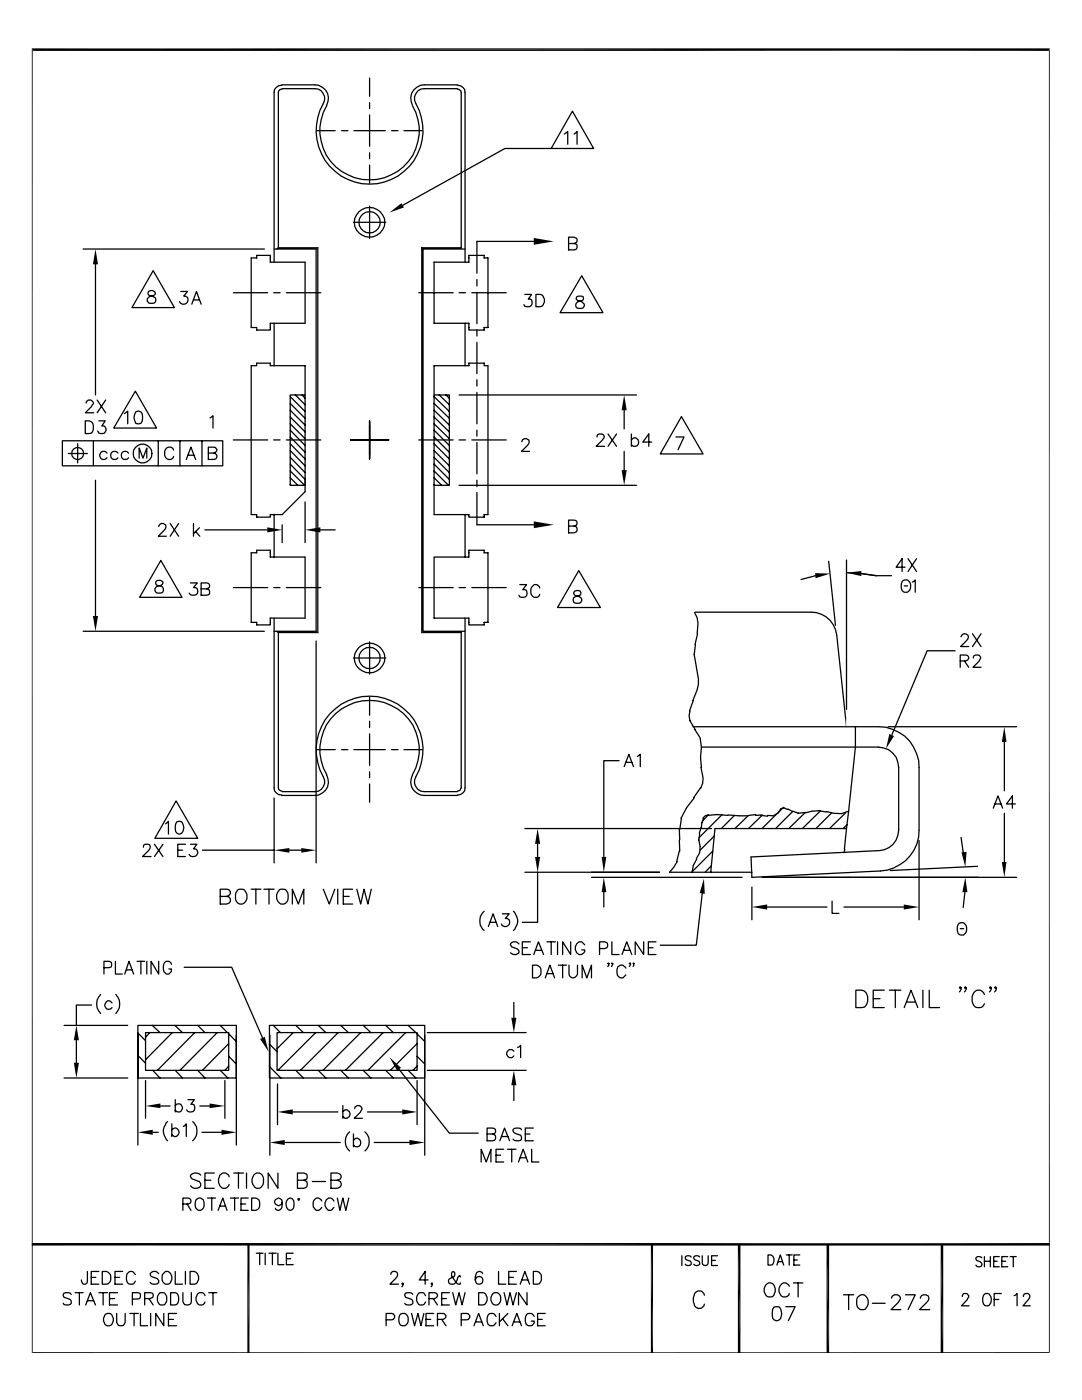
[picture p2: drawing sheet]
<svg xmlns="http://www.w3.org/2000/svg" width="216mm" height="279mm" viewBox="0 0 216 279" stroke-linecap="round" stroke-linejoin="round" font-family="sans-serif">
<g fill="none" stroke="#000" stroke-width=".25">
<path d="M56.2 16.9h6.6a2.73 2.73 0 0 1 2.4 4.1M56.2 17a1.45 1.45 0 0 0-1.5 1.5v33.8M56.3 17.7h6.5a1.99 1.99 0 0 1 1.7 3 10.7 10.7 0 0 0 9.2 16 10.7 10.7 0 0 0 9.3-16 1.99 1.99 0 0 1 1.7-3h6.6M56.3 17.8l-.4 .1-.4 .6v30.9M73.7 15.6v3.6M91.3 16.9h-6.6a2.73 2.73 0 0 0-2.4 4.1M91.3 17a1.45 1.45 0 0 1 1.5 1.5v33.8M91.3 17.8l.6 .3 .1 .4v30.9h-7.8M63.2 26.1h3.7M65.2 21.1a9.9 9.9 0 0 0 8.5 14.8 9.9 9.9 0 0 0 8.6-14.8M68.2 26.1h1.2M70.6 26.1h6.3"/>
<path d="M73.7 20.5v1.2M73.7 22.9v6.3M73.7 30.5v1.2M73.7 32.9v3.7M78.1 26.1h1.3M80.6 26.1h3.6M110 29.6h-9.2l-20.5 11.4M112.6 26.8l.7-.6v2.6M114.2 22.2l4.2 7.4h-8.4zM114.6 26.8l.5-.6v2.6M16.6 49.7h36.1M19 52.7v26.1"/>
<path d="M29.6 58.2a.54 .54 0 0 0 .3 .8 1.03 1.03 0 0 1 1.2 1.1 .9 .9 0 0 1-1 .5 .9 .9 0 0 1-.7-.9 1.2 1.2 0 0 1 1.2-.7l.4-.3v-.3a.89 .89 0 0 0-1.4-.2zM30.6 54l4.2 7.4h-8.5zM36.1 58.2h1.3l-.7 .9a.83 .83 0 0 1 .8 1 .83 .83 0 0 1-1.1 .6l-.6-.5M38.6 59.9h1.2M46.6 58.4h6.8M50.1 51.5h1.1v-.5h2.7v1.3h7v12.2h-7v1.4h-2.7v-.5h-1.1zM54.6 58.4h1.3M54.7 49.7h8.4v76.3h-8.4M55.5 49.4h7.9v76.8h-7.9M55.5 49.4l-.3 .3M57.1 58.4h6.9M70.5 44.4h6.5"/>
<path d="M73.7 41.1v6.5M83.6 58.4h6.8M84.2 49.4v76.8h7.8v31l-.2 .5-.5 .2M84.2 49.4l.2 .3M84.4 49.7v76.3h8.4M84.4 49.7h8.4M86.6 52.3h7v-1.3h3v.5h.8v13.9h-.8v.5h-3v-1.4h-7zM91.6 58.4h1.3M94.1 58.4h6.9M95.2 55.8v1.3M95.2 58.3v6.3M104.7 58.8h1.4l-.7 .9h.3a.82 .82 0 0 1 .4 1 .82 .82 0 0 1-.9 .5l-.5-.1-.1-.3"/>
<path d="M106.5 48.2h-11.3v6.3M106.9 58.8h.9a1.3 1.3 0 0 1 .9 1.2 1.3 1.3 0 0 1-.9 1.2h-.9zM113.5 48.6h1.1l.5-.3v-.7l-.5-.3h-1.1v2.6h1.1a.64 .64 0 0 0 .6-.7 .64 .64 0 0 0-.6-.6M115.1 59.2l-.1 .5 .3 .3a1.15 1.15 0 0 1 1.3 1.1l-.2 .2a.99 .99 0 0 1-1.5-.2 .96 .96 0 0 1 1.2-1.1 .54 .54 0 0 0 .2-.8zM116.1 55l4.2 7.4h-8.5zM19.4 79.8l1.7 2.6M21.1 79.8l-1.7 2.6M27 78.1l4.2 7.3h-8.5zM38.3 60.7l.9-2.5 .9 2.5M54.7 64.5v8.5M57.9 78.8h3v18.1h-3zM57.9 79.2l3 2.9"/>
<path d="M58.9 78.8l2 2M60.3 78.8l.6 .7M60.9 78.8v-5.8h-7v-.5h-2.7v.5h-1.1v29.7h1.1v.5h2.7v-.5h2.4l4.6-4.6v-2.7M86.6 78.8h3.1v18.1h-3.1zM86.6 78.8v-5.8h7v-.5h3v.5h.8v29.7h-.8v.5h-3v-.5h-7v-5.8M86.6 79.2l3.1 2.9M87.6 78.8l2.1 2M89 78.8l.7 .7M91.6 78.8h35.4M92.8 64.5v8.5M95.2 65.8v1.3M95.2 68.3v6.3"/>
<path d="M95.2 75.8v1.2M95.2 78.3v6.3M12.4 88h32v5h-32zM13.6 90.5h3.8M15.5 88.6v3.8M17 84h.8a1.5 1.5 0 0 1 .4 2.4l-1.2 .1zM17.2 80.4v-.1a.84 .84 0 0 1 .9-.5l.4 .3 .1 .5-1.6 1.8h1.7M18.6 88v5M19 95.8v27.1M19.7 84h1.3l-.7 1 .6 .1 .3 .5a.89 .89 0 0 1-.7 .9 .89 .89 0 0 1-1-.5M21.3 90.4a.8 .8 0 0 0-1.1-.1 .8 .8 0 0 0 0 1.2 .8 .8 0 0 0 1.1-.1M23.5 90.4a.8 .8 0 0 0-1.1-.1 .8 .8 0 0 0 0 1.2 .8 .8 0 0 0 1.1-.1"/>
<path d="M24.8 82.5l.7-.5v2.6M25.7 90.4a.8 .8 0 0 0-1.2-.1 .8 .8 0 0 0 0 1.2 .8 .8 0 0 0 1.2-.1M27.1 82.2a.82 .82 0 0 1 1.3 .3 2.45 2.45 0 0 1-.3 2h-1a2.08 2.08 0 0 1 0-2.3zM27.8 91.4v-2l.7 2 .8-2v2M31.6 88v5M34.6 89.8a.92 .92 0 0 0-1-.6 .92 .92 0 0 0-.7 1 1.12 1.12 0 0 0 .2 1.2 1.12 1.12 0 0 0 1.2 .2l.3-.5M35.9 88v5M37.2 91.7l.9-2.5 .9 2.5M37.5 90.8h1.2M40.3 88v5M41.6 90.4h1.1a.74 .74 0 0 0 .6-.7l-.3-.4-.3-.1h-1.1v2.5l1.4-.1 .3-.3a.76 .76 0 0 0-.6-.9M41.9 83.4l.6-.4v2.4"/>
<path d="M46.6 87.8h6.8M54.6 87.8h1.3M57.1 87.8h6.9M57.9 96.7l.2 .2M57.9 95.3l1.5 1.6M57.9 94l2.9 2.9M57.9 92.6l3 3.1M57.9 91.3l3 3M57.9 89.9l3 3.1M57.9 88.6l3 3M57.9 87.2l3 3.1M57.9 85.9l3 3"/>
<path d="M57.9 84.6l3 2.9M57.9 83.2l3 3M57.9 81.9l3 2.9M57.9 80.5l3 3M69.9 87.8h7.7M73.7 84v7.6M83.6 87.8h6.8M86.6 96.7l.2 .2M86.6 95.3l1.5 1.6M86.6 94l2.9 2.9M86.6 92.6l3.1 3.1M86.6 91.3l3.1 3"/>
<path d="M86.6 89.9l3.1 3.1M86.6 88.6l3.1 3M86.6 87.2l3.1 3.1M86.6 85.9l3.1 3M86.6 84.6l3.1 2.9M86.6 83.2l3.1 3M86.6 81.9l3.1 2.9M86.6 80.5l3.1 3M91.6 87.8h1.3M91.6 96.9h35.4M94.1 87.8h6.9M95.2 85.9v1.1"/>
<path d="M95.2 88.3v6.3M95.2 95.8v1.3M95.2 98.3v6.4h11.3M104.1 88.1a.74 .74 0 0 1 1.2-.5 .74 .74 0 0 1-.1 1.3l-1.1 1.2h1.6M119.1 87.2l.1-.4a.89 .89 0 0 1 1.4 .2v.3l-.5 .6-1.1 1.2h1.6M121.3 86.6l1.7 2.5M123 86.6l-1.7 2.5M124.5 81.9v3.7M124.5 90.1v3.7M126 87.8a.82 .82 0 0 1 1.4 .2 .82 .82 0 0 1-.9 1.1l-.5-.4M126 86.6v2.5M130 88.2h-1.7l1.2-1.6v2.5"/>
<path d="M134.9 87.2h1.6l-1.2 2.5M136 83.1l4.3 7.5h-8.6zM31.2 116a.58 .58 0 0 0 .2 .8 .93 .93 0 0 1 1.2 1.1 .88 .88 0 0 1-1 .5 .88 .88 0 0 1-.7-.9 1.12 1.12 0 0 1 1.2-.7l.4-.4v-.2a.97 .97 0 0 0-1.3-.2zM31.7 105.1a.74 .74 0 0 1 1.1-.5 .74 .74 0 0 1 0 1.2l-1.2 1.2h1.6M32.1 111.8l4.2 7.4h-8.4zM34 104.5l1.6 2.5M35.6 104.5l-1.6 2.5M38 116.3h1.4l-.8 1a.8 .8 0 0 1 .9 .9 .8 .8 0 0 1-1.1 .6l-.4-.1-.2-.3M38.6 104.5v2.5M39 106.1l.9 .9M39.8 105.3l-1.2 1.2M40.1 117.5h1.1l.5-.2a.59 .59 0 0 0 .1-.7 .59 .59 0 0 0-.6-.3h-1.1v2.5l1.5-.1a.66 .66 0 0 0 .2-.7 .66 .66 0 0 0-.6-.5"/>
<path d="M40.9 105.7h12.4M46.6 117.3h6.8M50.1 110.3h1.1v-.5h2.7v1.4h7v12.2h-7v1.3h-2.7v-.5h-1.1zM54.6 117.3h1.3M54.7 102.7v8.5M56.3 104.7v3.6M57.1 117.3h6.9M60.9 100.2v8.1M63.9 105.7h3M83.6 117.3h6.8M86.6 111.2h7v-1.4h3v.5h.8v13.9h-.8v.5h-3v-1.3h-7zM91.6 117.3h1.3"/>
<path d="M92.8 102.7v8.5M94.1 117.3h6.9M103.7 116.7h1.4l-.8 1h.4a.86 .86 0 0 1 .2 1.4 .86 .86 0 0 1-1.4-.3M107.7 117.3a.93 .93 0 0 0-1.1-.6 1.48 1.48 0 0 0 0 2.5l.8-.1 .3-.5M113.5 105l1.4-.1a.6 .6 0 0 0 .2-.7 .6 .6 0 0 0-.5-.4h-1.1v2.5h1.1l.5-.2a.72 .72 0 0 0-.5-1.1M114.6 118l-.1 .4 .3 .5a1.17 1.17 0 0 1 1.3 1l-.2 .2a.93 .93 0 0 1-1.5-.2 .73 .73 0 0 1 .7-.9l.5-.1a.58 .58 0 0 0 .2-.9l-.3-.1zM115.5 113.9l4.3 7.3h-8.5zM162.7 114.9l-2.8 .8M165.4 112l1.3 12.8M168.9 114.3l3 .2 2.9 .4M168.9 111.8v29.8M171.9 114.5l2.9 .4"/>
<path d="M174.8 114.9h3.1M180 116.1a.94 .94 0 0 1 1.1-.3 .94 .94 0 0 1 .6 .9 1.12 1.12 0 0 1-.3 1.2 1.12 1.12 0 0 1-1.1 .2 1.8 1.8 0 0 1-.3-2zM180.4 116.9h.7M180.6 113.2h-1.8l1.2-1.7v2.5M181.2 111.5l1.7 2.5M182 116.2l.6-.5v2.5M182.9 111.5l-1.7 2.5M16.6 126h36.1M54.7 123.4v33.8a1.45 1.45 0 0 0 1.5 1.5M55.2 126l.3 .2M55.5 126.2v31l.1 .4 .7 .3M63.1 127.9v44.3"/>
<path d="M70.5 131.3h6.5M73.7 128.1v6.4M73.7 139.1v3.6M92.8 123.4v33.8a1.45 1.45 0 0 1-1.5 1.5M138.3 139.8l-.7 2.1M138.6 122.3l.5 1 .2 1.1-.2 2.1M138.7 122.2h23.2a5.1 5.1 0 0 1 5.1 4.5l1.9 18.3h1.8M138.8 128.6l-.3 2 .4 2.4M138.9 133.1a7.7 7.7 0 0 1-.6 6.7M139.2 126.5l-.5 2.1M190.6 129.9h-5.6l-7 16.7M191.6 131.9h1.1a.74 .74 0 0 0 .6-.8l-.3-.3-1.4-.1v2.5"/>
<path d="M191.8 127.1a.74 .74 0 0 1 1.1-.5 .74 .74 0 0 1 0 1.2l-1.2 1.2h1.6M192.4 131.9l.9 1.3M194.1 126.5l1.6 2.5M194.2 131.3v-.2a.75 .75 0 0 1 .8-.4 .75 .75 0 0 1 .7 .7l-.4 .6-1.2 1.2h1.6M195.7 126.5l-1.6 2.5M35.1 159.9l4.4 7.4h-8.6zM54.7 159.3v12.9M56.3 158h6.5a1.99 1.99 0 0 0 1.7-3 10.7 10.7 0 0 1 9.2-16.1 10.7 10.7 0 0 1 9.3 16.1 1.99 1.99 0 0 0 1.7 3h6.6M63.2 149.6h3.7M65.2 154.6a9.9 9.9 0 0 1 8.5-14.8 9.9 9.9 0 0 1 8.6 14.8M65.2 154.7a2.71 2.71 0 0 1-2.4 4.1h-6.6M68.2 149.6h1.2"/>
<path d="M70.6 149.6h6.3M73.7 143.9v1.3M73.7 146.5v6.2M73.7 154v1.2M73.7 156.5v3.6M78.1 149.6h1.3M80.6 149.6h3.6M82.3 154.7a2.71 2.71 0 0 0 2.4 4.1h6.6M123.5 151.8h-3v19.2M124.5 153l1-2.5 .9 2.5M124.9 152.1h1.2M127.2 151l.6-.5v2.5"/>
<path d="M137.7 141.9l-.2 .9 .2 1 1 1.7M138.3 145h30.6M138.5 159.3l-1.5 1.9-1.1 2.1M138.6 145.5l1.1 1.7 .3 1.9h35.3a4 4 0 0 1 4 4.1v12.5a4.1 4.1 0 0 1-3.8 4.1M139.8 157.2l-1.4 2M139.9 153.2l.4 2.1-.1 1-.3 .9M140 149.2l-.2 1.9 .2 2.1M170.7 145v4.1l-1.4 12.8M170.7 145h4.6a8 8 0 0 1 8.1 8.2v12.5a8.1 8.1 0 0 1-7.7 8.1l-25.7 1.3-.1-4.1 25.5-1.2M177.2 145h25.7M200.4 148.1v9.7M28.6 169.1a.46 .46 0 0 1 .4-.6h.5a.55 .55 0 0 1 .5 .3 .55 .55 0 0 1-.1 .6l-1.5 1.5h1.7"/>
<path d="M30.8 168.5l1.7 2.4M32.5 168.5l-1.7 2.4M33 164.4l.6-.5v2.6M35.3 164a.84 .84 0 0 1 1.2 .4 1.28 1.28 0 0 1-.9 2.1 1.14 1.14 0 0 1-.6-1.5l.1-.6zM35.5 169.7h.9M37 168.5h-1.5v2.4h1.5M38 168.5h1.3l-.7 .9 .6 .1 .3 .5a.91 .91 0 0 1-.7 .9 .91 .91 0 0 1-1-.4M40.4 169.7h14.3M43.9 178.9h1.3a.86 .86 0 0 0 .8-.9l-.4-.5h-1.7v2.9h1.3l.6-.2a.75 .75 0 0 0 .1-.9 .75 .75 0 0 0-.7-.4M47.5 177.5a1.19 1.19 0 0 1 1.8 1.1 1.34 1.34 0 0 1-.4 1.4 1.34 1.34 0 0 1-1.4 .3 1.93 1.93 0 0 1 0-2.8zM50.1 177.5h2M51.1 177.5v2.9"/>
<path d="M52.7 177.5h2M53.7 177.5v2.9M55.8 177.5a1.1 1.1 0 0 1 1.2 0 1.1 1.1 0 0 1 .5 1.1 1.35 1.35 0 0 1-1.5 1.8 1.74 1.74 0 0 1-.2-2.9zM57.7 169.7h2.4M64.5 177.5l1.2 2.9 1.1-2.9M67.4 177.5v2.9M68.5 178.9h1.2M70.4 177.5h-1.9v2.9h1.9M71.2 177.5l.8 2.9 .6-2.9 .8 2.9 .7-2.9M104.7 165.4h37.3M104.7 174.1h26.9M107.3 174.1v10h-3.1"/>
<path d="M107.3 168.4v2.6M118 175.1h30.1M120.5 178.1v2.9M135.1 172l-1.5 2.1h8.2M135.6 169.8l-.6 2.1M135.6 167.6v2.2M135.6 165.5v2.1M136 163.3l-.4 2.2M139 171.4l-.7 1.3-.2 1.4M139.6 166.5l-.2 1.1 .3 1.3M139.7 169l-.1 1.2-.7 1.2M139.9 165.2l-.4 1.2"/>
<path d="M140 164.2v1M140.1 178.3l-1.2 10.3h-7.2M140.3 163.2l.4-.4 .6-.2-1.2 1.3M140.4 163.2l-.3 1M141.9 172.8l-1.2 1.3M142.2 169.8l-4.1 4.2M142.6 166.8l-2.9 2.9M143 162.6l2.3 .1M143.1 162.6l-1.9 .1M144.1 162.6l-4.7 4.6M145.3 162.6l4.1 .2M146.6 162.7l-2.7 2.7"/>
<path d="M149.2 162.9l-2.6 2.5M150 177v6.6M150.8 162.6l-1.4 .1M151.9 162.6l-1.1 .1M151.9 162.7l1.3 .2M152.1 175.1h50.8M152.1 162.6l-2.7 2.8M154.9 162.5l-2.8 2.9M155.1 162.3l-.8 .5-1.1-.1M156.3 161.1l-1.2 1.3M157.1 161.5l-.7-.3-.6 .3-.6 .8M157.2 161.5l1 .5-3.4 3.4"/>
<path d="M158.2 161.9l1.1 .4M160.6 162.2l-3.2 3.2M160.7 162.1l-1.4 .2M162.1 161.9l-1.4 .3M163.4 161.8l1.4 .3M163.5 161.8l-1.4 .1M163.7 161.8l-3.6 3.6M165.9 162.2l-3.1 3.2M166 179.8v2.5h1.4M168.6 169.5l-.2 .7M168.7 162.2l-3.2 3.2M168.9 165.4h-26.2l-.9 8.7h8.2"/>
<path d="M169 164.6l-.8 .8M169.3 161.9l-1.4 .5-1.5-.1-1.5-.3M169.3 161.9l-.8 7.6M183.4 167.7v15.9M191.8 167.1l.4 3M192.5 178.1l-.3 3M195.1 172.9l-17.5 .8M198.2 161.3l.9-2.5 1 2.5M198.5 160.4h1.2M200.4 162.3v9.7M202.6 160.4h-1.8l1.2-1.6v2.5M20.1 198.5a2.74 2.74 0 0 0 0 3.8"/>
<path d="M20.7 193.1l1.3-.1a.74 .74 0 0 0 .2-1l-.4-.1h-1.1v2.5M23 191.9v2.5h1.4M23.1 198.5a2.74 2.74 0 0 1 0 3.8M24.9 194.4l.8-2.5 1 2.5M25.2 193.5h1.1M27.3 191.9h1.6M28.1 191.9v2.5M29.3 191.9v2.5M31.7 191.9v2.5l-1.6-2.5v2.5M34.2 192.4l-.3-.5h-.7a1.6 1.6 0 0 0 0 2.5h.5l.5-.6v-.4h-.5M36.7 193h9.5l6.2 14.2M58.3 180.4v-2.9l1.2 2.9 1.1-2.9v2.9"/>
<path d="M96.6 181.9a2.55 2.55 0 0 0 0 3.8M97.5 184.9l.9-2.5 .9 2.5M97.8 184.1h1.2M100.2 182.4h1.4l-.8 .9a.82 .82 0 0 1 .9 .9 .82 .82 0 0 1-1 .7l-.5-.2-.1-.3M102.4 181.9a2.53 2.53 0 0 1 0 3.8M103.5 188.4a.93 .93 0 0 0-.9-.5 .93 .93 0 0 0-.7 .7l.2 .4 .9 .3a.82 .82 0 0 1 .5 .9 1.16 1.16 0 0 1-1.6 0M104.2 189.1h1M105.8 188h-1.6v2.5h1.6M106.3 192.6a1.43 1.43 0 0 1 1.6 .6 1.48 1.48 0 0 1-.8 2h-.8zM106.5 190.5l.9-2.5 1.1 2.5M106.8 189.7h1.2M108.8 195.2l.9-2.6 1 2.6"/>
<path d="M109.1 188h1.7M109.1 194.3h1.2M110 188v2.5M111.3 188v2.5M111.4 192.6h1.6M112.3 192.6v2.6M113.5 192.6v1.8a.85 .85 0 0 0 .9 .8 .85 .85 0 0 0 .8-.8v-1.8M113.9 188v2.5l-1.6-2.5v2.5M116.2 195.2v-2.6l.9 2.6 .9-2.6v2.6M116.7 188.6l-.6-.6a1.27 1.27 0 0 0-1.3 1.2 1.27 1.27 0 0 0 1.3 1.3 .95 .95 0 0 0 .6-.9h-.6M119.6 189.3h1l.5-.2 .1-.3v-.6l-.6-.2h-1v2.5M121.5 192.3h-.3l.2-.1a.45 .45 0 0 1-.2 .7"/>
<path d="M122.1 188v2.5h1.4M122.3 192.3h-.3h.3v.2l-.3 .4M124.1 190.5l1-2.5 1 2.5M124.5 189.7h1.1M124.9 193.2a1.02 1.02 0 0 0-1.6-.2l-.2 .5a1.16 1.16 0 0 0 1.2 1.7l.6-.6M125.8 192.3h-.2h.2v.2l-.2 .4M126.5 192.3h-.2h.2l-.2 .6M128.4 188v2.5l-1.7-2.5v2.5M129.4 189.1h.9M130.9 188h-1.5v2.5h1.5M153.1 181h11.9M168.4 181h11.9"/>
<path d="M170.8 197.6h1.2a1.94 1.94 0 0 1 .8 3.1l-.3 .3-1.7 .1zM174.2 199.3h1.4M176.4 197.6h-2.2v3.5h2.2M177.5 197.6h2.2M178.6 197.6v3.5M180.9 200h1.7M184.1 197.6v3.5M185.4 197.6v3.5h2.1M191.2 184.5a.94 .94 0 0 1 1-.3 .94 .94 0 0 1 .7 .9 1.12 1.12 0 0 1-.3 1.2 1.12 1.12 0 0 1-1.2 .2 1.8 1.8 0 0 1-.2-2zM191.6 185.3h.7M191.8 197.1l-.2 .2-.2-.2 .2-.2a.65 .65 0 0 1-.2 1.1M192.8 197.1l-.2 .2-.2-.2 .2-.2a.65 .65 0 0 1-.2 1.1"/>
<path d="M196.4 198.5a1.18 1.18 0 0 0-1.1-.9 1.18 1.18 0 0 0-1.2 .9 1.86 1.86 0 0 0 .9 2.6 1.1 1.1 0 0 0 1.4-.8M197.8 197.1l-.2 .2-.2-.2 .2-.2a.65 .65 0 0 1-.2 1.1M198.8 197.1l-.2 .2-.1-.2 .1-.2a.65 .65 0 0 1-.1 1.1M12.8 204.6h12.7M12.8 215.1h12.7M15.2 207.6v4.5M18.3 200.6h-3.1v4M22.4 200.2a.83 .83 0 0 0-1.3-.1 .83 .83 0 0 0 .2 1.2 .85 .85 0 0 0 1.1-.2M27.5 204.6h19.7v10.5h-19.7zM27.5 210.7l1.5 1.5M27.5 206.2l1.5 1.5M27.5 206.6v21.9"/>
<path d="M29 206.1h16.6v7.5h-16.6zM29 215.6v7.6M29.9 206.1l-.9 .9M30.4 204.6l1.5 1.5M30.5 213.6l1.4 1.5M34.4 206.1l-5.4 5.4M34.9 204.6l1.5 1.5M35 213.6l1.4 1.5M35 219.5v2.4M37.5 219.5h1.3l-.7 .9h.3a.86 .86 0 0 1 .2 1.4 .86 .86 0 0 1-1.3-.3M38.9 206.1l-7.5 7.5M39.5 213.6l1.4 1.5"/>
<path d="M39.5 204.6l1.4 1.5M43.3 206.1l-7.4 7.5M43.9 213.6l1.6 1.5M43.9 204.6l1.5 1.5M44.9 215.6v7.6M45.6 210.8l1.6 1.5M45.6 206.3l1.6 1.6M45.6 208.3l-5.2 5.3M45.6 212.8l-.7 .8M47.2 206.6v21.9M53.8 204.6h31v10.5h-31zM53.8 212.9l2.2 2.2"/>
<path d="M53.8 208.4l1.5 1.5M53.8 206.6v23.9M54.5 204.6l1.5 1.5M55.3 206.1h27.9v7.5h-27.9zM55.4 216.3v8.2M58.5 206.1l-3.2 3.2M59 213.6l1.5 1.5M59 204.6l1.5 1.5M63 206.1l-7.5 7.5M63.5 213.6l1.5 1.5M63.5 204.6l1.5 1.5M67.5 206.1l-7.6 7.5"/>
<path d="M68 213.6l1.5 1.5M68 204.6l1.5 1.5M72 206.1l-7.6 7.5M72.5 213.6l1.5 1.5M72.5 204.6l1.5 1.5M76.5 206.1l-7.6 7.5M77 213.6l1.5 1.5M77 204.6l1.5 1.5M79.6 213.4l10.1 12.7h5.7M80.9 206.1l-7.5 7.5M81.4 213.6l1.6 1.5M81.4 204.6l1.6 1.5"/>
<path d="M83.2 215.6v8.9M83.2 208.3l-5.3 5.3M83.2 212.8l-.8 .8M83.2 210.8l1.6 1.5M83.2 206.3l1.6 1.6M84.8 206.6v23.9M85.3 206.1h19.7M85.3 213.6h19.7M102.5 209.8a.8 .8 0 0 0-1.2-.1 .8 .8 0 0 0 0 1.2 .8 .8 0 0 0 1.2-.2M102.5 200.1v3M102.5 216.6v3M103.3 209l.6-.4v2.5"/>
<path d="M180.4 201.1l1.4-3.5 1.3 3.5M30.5 226h1.1M32 220.7h2M33.4 223.9a2.53 2.53 0 0 0 0 3.8M34.3 225.5l.5-.4a.85 .85 0 0 1 .9 .9 .85 .85 0 0 1-.9 .8l-.5-.3M34.3 224.3v2.5M35 220.6a.8 .8 0 0 1 1.2-.1 .8 .8 0 0 1 0 1.2 .8 .8 0 0 1-1.2-.1M36.6 224.8l.2-.1 .4-.4v2.5M38.4 223.9a2.55 2.55 0 0 1 0 3.8M39.1 239.4l.5-.3h.4a1.42 1.42 0 0 1 0 2.5 1.2 1.2 0 0 1-1-1.9zM39.9 220.7h1.9M40 234.5a1.38 1.38 0 0 0-2 0 .76 .76 0 0 0 .6 .9l.9 .3a.73 .73 0 0 1 .5 .5 .73 .73 0 0 1-.2 .8 1.32 1.32 0 0 1-1.8-.4"/>
<path d="M40.3 226h3.9M40.9 235.5h1.2M41.4 239.1h1.6M42.2 239.1v2.5M42.8 234.1h-1.9v3.1h1.9M45.7 234.9a1.02 1.02 0 0 0-.8-.8 1.02 1.02 0 0 0-1 .4 1.88 1.88 0 0 0 .5 2.7 1.08 1.08 0 0 0 1.3-.8M46 239.1h1.6M46.7 234.1h1.9M46.8 239.1v2.5M47.6 234.1v3.1M49.2 234.1v3.1M49.5 239.1h-1.4v2.5h1.4"/>
<path d="M50.2 239.1h.9a1.34 1.34 0 0 1 .5 2l-.5 .5h-.9zM50.6 234.5a1.08 1.08 0 0 1 1.3-.3 1.08 1.08 0 0 1 .7 1.1 1.41 1.41 0 0 1-1.4 1.9 1.75 1.75 0 0 1-.6-2.7zM55.5 234.1v3.1l-2-3.1v3.1M56.3 239.9a.75 .75 0 0 1-1 .7 .75 .75 0 0 1-.4-1.2l.6-.3a.98 .98 0 0 1 .8 1.4l-.1 .5a.74 .74 0 0 1-1.2 .4l-.1-.3M56.8 228h11.1M57.5 239.3l.5-.2a1.43 1.43 0 0 1 0 2.5h-.2a1.42 1.42 0 0 1-.3-2.3zM58.4 221.9h9M59.4 235.5h1.2l.4-.1a.7 .7 0 0 0 0-1.1l-.4-.2h-1.2v3.1h1.2l.4-.2a.82 .82 0 0 0 .3-.9 .82 .82 0 0 0-.7-.6M59.4 239.3h.4l-.1 .2h-.2zM62.3 235.8h2.6M64.2 239.7l-.1-.3-.5-.3a1.26 1.26 0 0 0-1.2 .9 1.26 1.26 0 0 0 .5 1.4 .78 .78 0 0 0 1.3-.4M66 235.5h1.3l.6-.2 .2-.4-.2-.5-.6-.3h-1.3v3.1h1.3a.85 .85 0 0 0 .6-1.4l-.6-.3"/>
<path d="M66.6 239.7a.85 .85 0 0 0-.6-.6 .85 .85 0 0 0-.9 .3 1.47 1.47 0 0 0 .4 2.2 1 1 0 0 0 1.1-.6M67.3 239.1l.5 2.5 .6-2.5 .6 2.5 .6-2.5M68.4 221.8a.81 .81 0 0 1 1.2-.1 .81 .81 0 0 1 0 1.2 .81 .81 0 0 1-1.2-.1M68.4 220.6v2.6M69.8 225.9a2.55 2.55 0 0 0 0 3.8M70.5 227.6a.82 .82 0 0 1 1.5 .1 .82 .82 0 0 1-1 1.2l-.5-.4M70.5 226.3v2.6M70.8 221.2a.72 .72 0 0 1 .8-.6 .72 .72 0 0 1 .6 .8l-.3 .6-1.2 1.2h1.6M72.8 225.9a2.55 2.55 0 0 1 0 3.8M73.3 221.9h7M74.7 228h7M96 231.9v-2.5l1 2.5 1-2.5v2.5"/>
<path d="M97.2 226.3l1.4-.1a.6 .6 0 0 0 .3-.6 .6 .6 0 0 0-.6-.5h-1.1v2.6h1.1a.68 .68 0 0 0 .6-.4 .68 .68 0 0 0-.1-.7l-.5-.3M99 230.5h.9M99.7 227.7l1-2.6 1 2.6M100.1 226.8h1.2M100.5 229.4h-1.5v2.5h1.5M101.3 229.4h1.7M102.1 229.4v2.5M103.5 231.9l.9-2.5 .9 2.5M103.8 231.1h1.2M104.1 225.5a1.16 1.16 0 0 0-1.7 0v.2l.2 .4 1.3 .5 .2 .7a1.16 1.16 0 0 1-1.7 0M104.8 226.3h.9M106.1 229.4v2.5h1.4"/>
<path d="M106.4 225.1h-1.6v2.6h1.6M14.2 258.3a1.08 1.08 0 0 0-1.6 0l.2 .6 1 .3a.61 .61 0 0 1 .4 .7 .61 .61 0 0 1-.6 .5l-.8-.1-.2-.2M15 258h1.6M15.8 258v2.4M17.4 253.7v2.3a.6 .6 0 0 1-.9 .2l-.2-.8M17.4 259.6h1.2M18.2 254.9h.9M19.7 253.7h-1.5v2.6h1.5M19.7 258h1.7M20.4 253.7h.9a1.35 1.35 0 0 1 .8 1.3 1.35 1.35 0 0 1-.8 1.3h-.9zM20.6 258v2.4M21.8 259.2h1.1"/>
<path d="M22.9 254.9h1M23.5 258h-1.7v2.4h1.7M24.5 253.7h-1.6v2.6h1.6M26.4 259.2h1.5l.1-.5-.1-.6-.5-.1h-1v2.4M27 254.3a.92 .92 0 0 0-1.1-.6 .92 .92 0 0 0-.7 1.1 1.08 1.08 0 0 0 .2 1.2 1.08 1.08 0 0 0 1.3 .2l.3-.5M28.9 259.2h1.1l.5-.3a.59 .59 0 0 0 0-.6 .59 .59 0 0 0-.5-.3h-1.1v2.4M29.7 259.2l.9 1.2M31.7 254.2a.93 .93 0 0 0-.9-.5 .93 .93 0 0 0-.8 .6l.2 .5 1 .3a.66 .66 0 0 1 .2 1.1 1.26 1.26 0 0 1-1.4-.3M31.8 258.1l.8-.1a1.42 1.42 0 0 1 0 2.4h-.5a1.5 1.5 0 0 1-.3-2.3zM32.4 254.3l.6-.6a1.35 1.35 0 0 1 1.3 1 1.35 1.35 0 0 1-.5 1.5l-.3 .1a1.24 1.24 0 0 1-1.1-.6 1.24 1.24 0 0 1 0-1.4zM34 258h.9a1.39 1.39 0 0 1 .6 2.1l-.6 .3h-.9zM35 253.7v2.6h1.4"/>
<path d="M36.5 240.3h1.1l.3-.2 .2-.3-.1-.4-.4-.3h-1.1v2.5M36.5 258v1.8l.2 .3a.86 .86 0 0 0 .8 .3 .86 .86 0 0 0 .7-.6v-1.8M37 253.7v2.6M37.3 240.3l.8 1.3M37.9 253.7h.9a1.36 1.36 0 0 1 .8 1.3 1.36 1.36 0 0 1-.8 1.3h-.9zM40.9 258.6a.83 .83 0 0 0-.8-.6 .83 .83 0 0 0-.8 .6 1.13 1.13 0 0 0-.1 1.3 1.13 1.13 0 0 0 1.4 .4l.3-.5M41.7 258h1.6M42.5 258v2.4M43.5 241.6l.9-2.5 .9 2.5M43.9 240.7h1.1M48.1 240.3h.9M51.1 250.1h1.4"/>
<path d="M51.8 250.1v2.3M52.9 250.1v2.3M53.7 250.1h1.4M54.4 250.1v2.3M55.5 250.1v2.3h1.1M57.1 251.2h.9M58.5 250.1h-1.4v2.3h1.4M78 254.3l.1-.3 .3-.3h.5a.77 .77 0 0 1 .1 1.4l-1.2 1.2h1.7M80.4 256.2h-.2l.1-.2a.55 .55 0 0 1-.1 .8M82.4 258.3a1.08 1.08 0 0 0-1.6 0l.1 .6 1.1 .3a.61 .61 0 0 1 .4 .7 .61 .61 0 0 1-.6 .5l-.9-.1-.1-.2M84.9 258.6l-.3-.5-.8-.1a1.42 1.42 0 0 0 0 2.4l.8-.1 .3-.5M85.4 255.4h-1.7l1.1-1.7v2.6"/>
<path d="M85.6 259.2h1.1a.74 .74 0 0 0 .6-.8l-.3-.3-1.4-.1v2.4M86.3 256.2h-.3l.2-.2a.55 .55 0 0 1-.2 .8M86.4 259.2l.9 1.2M88.1 259.2h1M89.7 258h-1.6v2.4h1.6M90.3 258l.6 2.4 .7-2.4 .6 2.4 .6-2.4M91.9 254.8l-.1-.2h-.2l-.2 .3a1.3 1.3 0 0 1-1.4 1.4 .61 .61 0 0 1-.5-.5 .61 .61 0 0 1 .2-.6l1-.6a.58 .58 0 0 0-.3-.9l-.2 .2a1.05 1.05 0 0 0 .2 1.2l.9 1.1 .5 .1 .1-.3M95.5 258h.9a1.3 1.3 0 0 1 .8 1.2 1.3 1.3 0 0 1-.8 1.2h-.9zM96.3 254.2l-.1-.3-.6-.2a1.5 1.5 0 0 0-.6 2.2 .76 .76 0 0 0 1.2 0 .76 .76 0 0 0-.4-1.2 .76 .76 0 0 0-1 .7M98.5 258.1a1.2 1.2 0 0 1 1.4 .5 1.2 1.2 0 0 1-.2 1.5l-.3 .2a1.13 1.13 0 0 1-1.3-.4 1.13 1.13 0 0 1 0-1.3zM99.5 253.7v2.6h1.4M100.6 258l.6 2.4 .6-2.4 .6 2.4 .6-2.4"/>
<path d="M101.5 254.9h.9M103 253.7h-1.5v2.6h1.5M103.8 256.3l.9-2.6 1 2.6M104.1 255.4h1.2M105.2 258v2.4l-1.7-2.4v2.4M106.4 253.7h.8a1.32 1.32 0 0 1 .7 2l-.3 .5-1.2 .1zM136.1 250.6v2M137.9 250.9a.67 .67 0 0 0-.6-.3 .67 .67 0 0 0-.6 .4l.2 .4 .7 .2a.48 .48 0 0 1 .3 .5 .48 .48 0 0 1-.4 .5l-.6-.1-.2-.2M139.6 250.9a.67 .67 0 0 0-.6-.3 .67 .67 0 0 0-.6 .4l.2 .4 .7 .2a.48 .48 0 0 1 .3 .5 .48 .48 0 0 1-.4 .5l-.6-.1-.2-.2M140.1 250.6v1.5a.6 .6 0 0 0 .6 .5 .6 .6 0 0 0 .6-.5v-1.5M140.5 258.5a1.02 1.02 0 0 0-1-.9 1.02 1.02 0 0 0-1 .9 2.04 2.04 0 0 0 .8 2.6 1.05 1.05 0 0 0 1.2-.8M142 251.5h.7"/>
<path d="M143.2 250.6h-1.2v2h1.2M152.8 256.5a.93 .93 0 0 1 1-.5 .93 .93 0 0 1 .7 .7 1.7 1.7 0 0 1-.3 2 1.09 1.09 0 0 1-1.4-.2 1.56 1.56 0 0 1 0-2zM153.2 250.4a1.06 1.06 0 0 1 1.3 .8 1.06 1.06 0 0 1-.7 1.3h-.6zM155 252.5l.7-2.1 .7 2.1M155.3 251.8h.8M156.9 250.4h1.2M157.5 256.7a.97 .97 0 0 0-1-.7 .97 .97 0 0 0-.9 .7 1.33 1.33 0 0 0-.1 1.5 1.33 1.33 0 0 0 1.3 .6l.6-.3 .1-.4M157.5 250.4v2.1M158.3 256h1.9M158.4 251.5h.7M159.3 256v2.8M159.6 250.4h-1.2v2.1h1.2"/>
<path d="M168.3 258.4h2M169.3 258.4v3M171.2 258.8a1.13 1.13 0 0 1 1.3-.4 1.13 1.13 0 0 1 .7 1.1 1.71 1.71 0 0 1-.8 1.9 1.35 1.35 0 0 1-1.5-1.9zM177.9 259.1a.74 .74 0 0 1 .6-.7 1.03 1.03 0 0 1 1.2 .6v.2l-.5 .7-1.4 1.5h1.9M180.7 258.4h1.9l-1.4 3M183.6 259.1a.74 .74 0 0 1 .6-.7h.5l.6 .3a1.02 1.02 0 0 1-.4 1.2l-1.4 1.5h2M192 258.7l.2-.5a.7 .7 0 0 1 1 .3 .7 .7 0 0 1-.2 .9l-1.1 1.2h1.5M195.9 251a.65 .65 0 0 0-.7-.2 .65 .65 0 0 0-.5 .5l.2 .2a1.01 1.01 0 0 1 1 1 .67 .67 0 0 1-1.2 0M196.4 250.8v2M196.4 251.7h1.2M196.5 258.2l.6-.1a1.42 1.42 0 0 1 0 2.5 .84 .84 0 0 1-1-.9 1.57 1.57 0 0 1 .4-1.5zM197.6 250.8v2"/>
<path d="M198.3 251.7h.7M198.4 259.3h.9M199.4 250.8h-1.1v2h1.1M199.8 258.1h-1.4v2.5M199.9 251.7h.8M201.1 250.8h-1.2v2h1.2M201.6 250.8h1.2M202.2 250.8v2M202.4 258.6l.5-.5v2.5M204.2 258.7l.2-.5a.73 .73 0 0 1 1.1 .4l-.1 .5-1.3 1.5h1.5M17.1 260.4l.9-2.4 1 2.4M20.9 262.5a.95 .95 0 0 1 1.1-.3 .95 .95 0 0 1 .6 .9 1.12 1.12 0 0 1-.2 1.1 1.12 1.12 0 0 1-1.2 .3 1.5 1.5 0 0 1-.3-2z"/>
<path d="M23.3 262.1v1.8l.2 .3a.86 .86 0 0 0 .8 .4 .86 .86 0 0 0 .7-.7v-1.8M25.9 262.1h1.7M26.8 262.1v2.5M28 262.1v2.5h1.5M30.1 262.1v2.5M32.7 262.1v2.5l-1.6-2.5v2.5M33.6 263.3h1M35.2 262.1h-1.6v2.5h1.6M77 263.4h1.1a.64 .64 0 0 0 .5-1l-.1-.2-.4-.1h-1.1v2.5M79.8 262.5a.94 .94 0 0 1 1-.4 .94 .94 0 0 1 .6 1 1.12 1.12 0 0 1-.2 1.1 1.12 1.12 0 0 1-1.2 .3 1.8 1.8 0 0 1-.2-2zM82.1 262.1l.6 2.5 .7-2.5 .6 2.5 .6-2.5M85 263.3h.9"/>
<path d="M86.5 262.1h-1.5v2.5h1.5M87.3 263.3h1.1a.74 .74 0 0 0 .6-.7l-.3-.4-1.4-.1v2.5M88.1 263.3l.9 1.3M92 263.4h1.1a.64 .64 0 0 0 .5-1l-.1-.2-.4-.1h-1.1v2.5M94.6 264.6l.9-2.5 .9 2.5M94.9 263.8h1.2M99 262.7a.91 .91 0 0 0-1.1-.6 .91 .91 0 0 0-.7 1 1.08 1.08 0 0 0 .1 1.1 1.08 1.08 0 0 0 1.1 .4l.6-.6M99.7 262.1v2.5M100.2 263.1l1.1 1.5M101.3 262.1l-1.6 1.7M102.2 264.6l.9-2.5 1 2.5M102.5 263.8h1.2"/>
<path d="M106.6 262.7a.91 .91 0 0 0-1-.6 .91 .91 0 0 0-.8 1 1.08 1.08 0 0 0 .1 1.1 1.08 1.08 0 0 0 1.1 .4 .95 .95 0 0 0 .6-.9h-.6M107.3 263.3h.9M108.8 262.1h-1.5v2.5h1.5M154.4 260.9a1.02 1.02 0 0 1 1.4 .4 2.05 2.05 0 0 1-.3 2.1 .9 .9 0 0 1-1.3-.3 3 3 0 0 1 .2-2.2zM156.8 260.8h1.9l-1.4 2.8M174.1 260.1h2.5"/>
<circle cx="73.7" cy="44.4" r="3"/>
<circle cx="73.7" cy="44.4" r="2.12"/>
<circle cx="15.5" cy="90.5" r="1.2"/>
<circle cx="28.5" cy="90.5" r="1.86"/>
<circle cx="73.7" cy="131.4" r="3"/>
<circle cx="73.7" cy="131.3" r="2.12"/>
</g>
<path d="M63.4 49.4l-.3 .3M63.1 126l.3 .2M84.4 126l-.2 .2" fill="none" stroke="#00f" stroke-width=".25"/>
<g fill="#000">
<path d="M6.3 9.7l.2 .5zM6.3 9.7l203 .5h-202.8zM209.5 9.7l-.2 .5zM6.3 9.7h203.2l-.2 .5zM19 49.7l.6 3h-1.1zM77.7 42.4l2.4-1.8 .5 .8zM106.5 47.5l4 .7-4 .7zM124.5 78.8l.6 3.1h-1.1zM124 93.8h1.1l-.6 3.1zM53.3 105.2l3 .5-3 .6zM60.9 105.7l3-.5v1.1zM106.5 104.1l4 .6-4 .7z"/>
<path d="M162.6 114.4l3.1 .1-3 .9zM168.9 114.3l3-.3v1zM18.5 122.9h1.1l-.6 3.1zM177.5 146.5l.9 .4-1.6 2.5zM200.4 145l.4 3.1h-.9zM54.7 169.7l3-.5v1zM60.1 169.2l3 .5-3 .5zM107.3 165.4l.5 3h-1zM106.8 171h1l-.5 3.1zM120.5 175.1l.5 3h-.9zM120.1 171h.9l-.5 3.1zM140.5 175.3l.1 3.1-1-.2z"/>
<path d="M192.6 175.1l.4 3h-1zM191.9 170.1l1-.1-.3 3.1zM199.9 172h.9l-.4 3.1zM150 181l3.1-.5v1zM180.3 180.5l3.1 .5-3.1 .5zM14.7 212.1h1l-.5 3zM15.2 204.6l.5 3h-1zM51.9 207.3l.9-.4 .8 3zM77.7 211l2.3 2.1-.8 .6zM102 203.1h1l-.5 3zM102.5 213.6l.5 3h-1zM27.5 226l3-.5v1z"/>
<path d="M29 220.7l3-.5v.9zM41.8 220.2l3.1 .5-3.1 .4zM44.2 225.5l3 .5-3 .5zM53.8 228l3-.5v1zM55.4 221.9l3-.5v1zM80.3 221.4l2.9 .5-2.9 .5zM81.7 227.5l3.1 .5-3.1 .5zM164.9 248.3l.5 21.7h-.5zM164.9 248.3h.5v21.7zM6.3 248.6l203.2-.5v.5zM6.3 248.1h203.2l-203.2 .5zM147.2 248.5l.5 21.5h-.5z"/>
<path d="M147.2 248.5h.5v21.5zM187.7 248.5l.5 21.5h-.5zM187.7 248.5h.5v21.5z"/>
</g>
<path d="M168.9 143.5v1.5" fill="none" stroke="#ff0" stroke-width=".25"/>
<path d="M6.4 9.9v260.1M209.4 9.9v260.1M6.3 269.9h203.2" fill="none" stroke="#000" stroke-width=".2"/>
<path d="M49.6 248.3v21.7M130.1 248.3v21.7" fill="none" stroke="#000" stroke-width=".42"/>
</svg>
